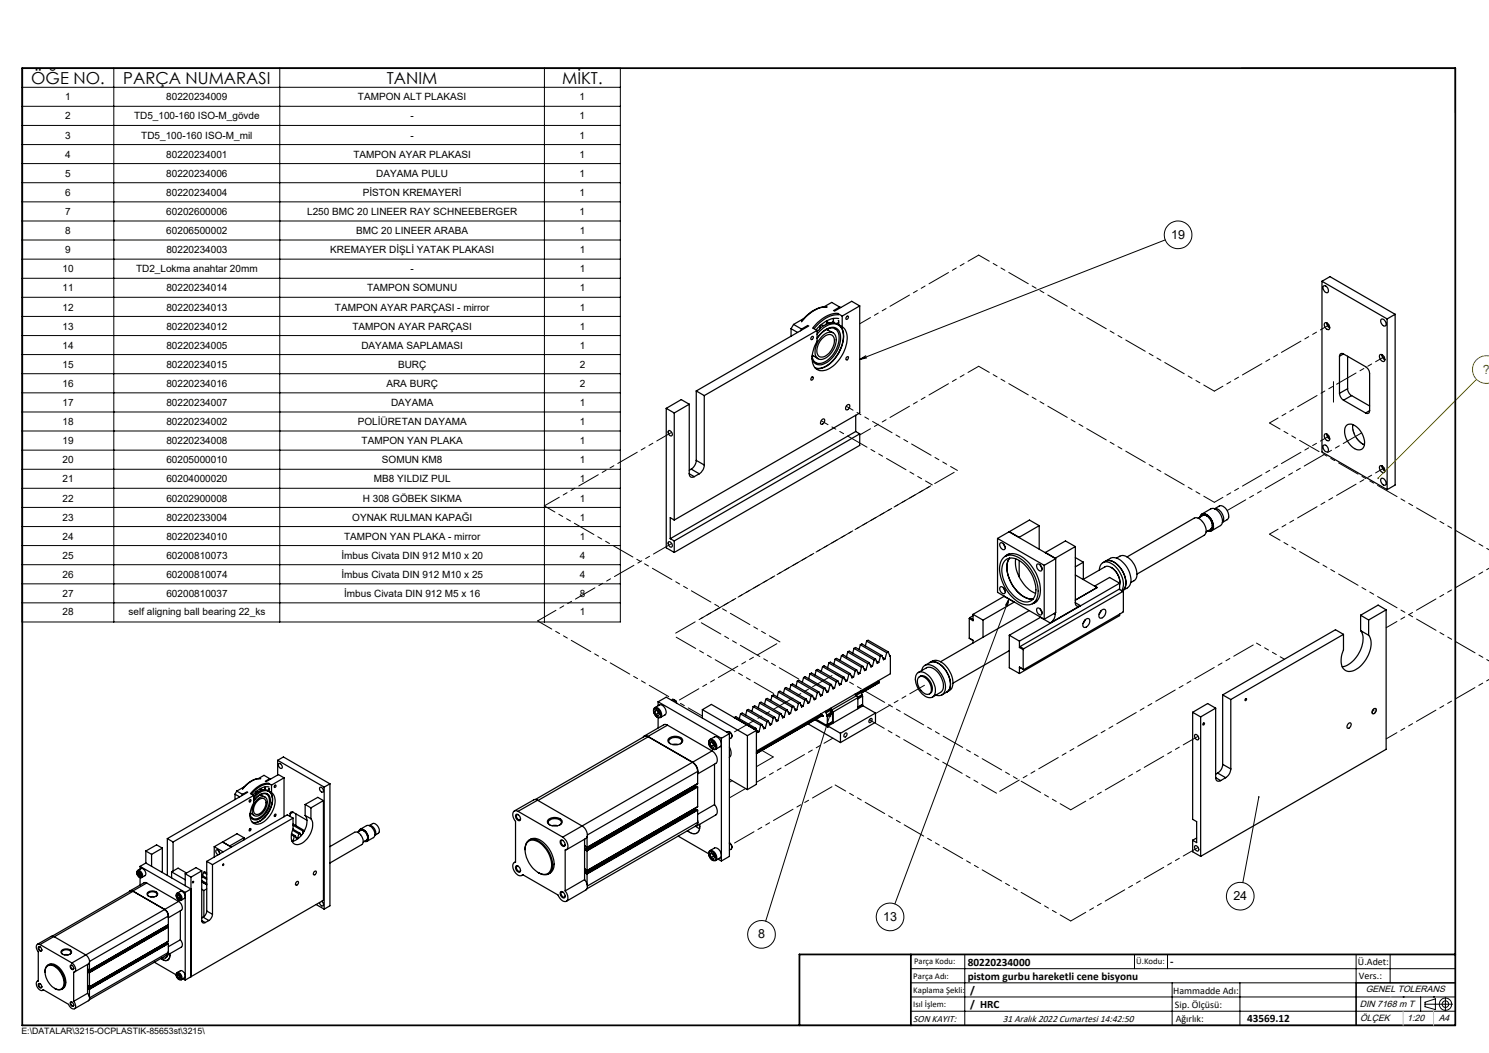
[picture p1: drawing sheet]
<svg xmlns="http://www.w3.org/2000/svg" width="420mm" height="297mm" viewBox="0 0 420 297" stroke-linecap="round" stroke-linejoin="round" font-family="sans-serif">
<defs><g id="words">
<g font-size="4.7">
<text x="8.8" y="23.6">ÖĞE NO.</text>
<text x="34.8" y="23.6">PARÇA NUMARASI</text>
<text x="109.1" y="23.6">TANIM</text>
<text x="158.6" y="23.6">MİKT.</text>
</g>
<g font-size="3.5">
<text x="330.4" y="67.4">19</text>
<text x="347.9" y="253.9">24</text>
<text x="249.1" y="259.8">13</text>
<text x="213.8" y="264.7">8</text>
</g>
<text font-size="3.5" fill="#808000" x="418.3" y="105.4">?</text>
<g font-size="3.2">
<text x="272.9" y="272.3">80220234000</text>
<text x="330" y="272.2">-</text>
<text x="272.9" y="276.3">pistom gurbu hareketli cene bisyonu</text>
<text x="273.7" y="280.3">/</text>
<text x="273.7" y="284.4">/ HRC</text>
<text x="351.8" y="288.3">43569.12</text>
</g>
<g font-size="2.8">
<text x="18.4" y="28.3">1</text>
<text x="46.9" y="28.3">80220234009</text>
<text x="101" y="28.3">TAMPON ALT PLAKASI</text>
<text x="163.5" y="28.3">1</text>
<text x="18.4" y="33.4">2</text>
<text x="37.8" y="33.4">TD5_100-160 ISO-M_gövde</text>
<text x="115.8" y="33.4">-</text>
<text x="163.5" y="33.4">1</text>
<text x="18.4" y="39.1">3</text>
<text x="39.9" y="39.1">TD5_100-160 ISO-M_mil</text>
<text x="115.8" y="39.1">-</text>
<text x="163.5" y="39.1">1</text>
<text x="18.4" y="44.5">4</text>
<text x="46.9" y="44.5">80220234001</text>
<text x="99.7" y="44.5">TAMPON AYAR PLAKASI</text>
<text x="163.5" y="44.5">1</text>
<text x="18.4" y="49.9">5</text>
<text x="46.9" y="49.9">80220234006</text>
<text x="106.1" y="49.9">DAYAMA PULU</text>
<text x="163.5" y="49.9">1</text>
<text x="18.4" y="55.3">6</text>
<text x="46.9" y="55.3">80220234004</text>
<text x="102.3" y="55.3">PİSTON KREMAYERİ</text>
<text x="163.5" y="55.3">1</text>
<text x="18.4" y="60.7">7</text>
<text x="46.9" y="60.7">60202600006</text>
<text x="86.6" y="60.7">L250 BMC 20 LINEER RAY SCHNEEBERGER</text>
<text x="163.5" y="60.7">1</text>
<text x="18.4" y="66">8</text>
<text x="18.4" y="71.4">9</text>
<text x="46.9" y="66">60206500002</text>
<text x="46.9" y="71.4">80220234003</text>
<text x="93.1" y="71.4">KREMAYER DİŞLİ YATAK PLAKASI</text>
<text x="100.5" y="66">BMC 20 LINEER ARABA</text>
<text x="163.5" y="66">1</text>
<text x="163.5" y="71.4">1</text>
<text x="17.6" y="76.8">10</text>
<text x="38.4" y="76.8">TD2_Lokma anahtar 20mm</text>
<text x="115.8" y="76.8">-</text>
<text x="163.5" y="76.8">1</text>
<text x="17.6" y="82.2">11</text>
<text x="46.9" y="82.2">80220234014</text>
<text x="103.6" y="82.2">TAMPON SOMUNU</text>
<text x="163.5" y="82.2">1</text>
<text x="17.6" y="87.6">12</text>
<text x="46.9" y="87.6">80220234013</text>
<text x="94.5" y="87.6">TAMPON AYAR PARÇASI - mirror</text>
<text x="163.5" y="87.6">1</text>
<text x="17.6" y="93">13</text>
<text x="46.9" y="93">80220234012</text>
<text x="99.4" y="93">TAMPON AYAR PARÇASI</text>
<text x="163.5" y="93">1</text>
<text x="17.6" y="98.4">14</text>
<text x="46.9" y="98.4">80220234005</text>
<text x="101.9" y="98.4">DAYAMA SAPLAMASI</text>
<text x="163.5" y="98.4">1</text>
<text x="17.6" y="103.8">15</text>
<text x="46.9" y="103.8">80220234015</text>
<text x="112.3" y="103.8">BURÇ</text>
<text x="163.5" y="103.8">2</text>
<text x="17.6" y="109.1">16</text>
<text x="46.9" y="109.1">80220234016</text>
<text x="109" y="109.1">ARA BURÇ</text>
<text x="163.5" y="109.1">2</text>
<text x="17.6" y="114.5">17</text>
<text x="17.6" y="119.9">18</text>
<text x="46.9" y="114.5">80220234007</text>
<text x="46.9" y="119.9">80220234002</text>
<text x="100.9" y="119.9">POLİÜRETAN DAYAMA</text>
<text x="110.3" y="114.5">DAYAMA</text>
<text x="163.5" y="114.5">1</text>
<text x="163.5" y="119.9">1</text>
<text x="17.6" y="125.3">19</text>
<text x="46.9" y="125.3">80220234008</text>
<text x="102" y="125.3">TAMPON YAN PLAKA</text>
<text x="163.5" y="125.3">1</text>
<text x="17.6" y="130.7">20</text>
<text x="46.9" y="130.7">60205000010</text>
<text x="107.7" y="130.7">SOMUN KM8</text>
<text x="163.5" y="130.7">1</text>
<text x="17.6" y="136.1">21</text>
<text x="46.9" y="136.1">60204000020</text>
<text x="105.5" y="136.1">MB8 YILDIZ PUL</text>
<text x="163.5" y="136.1">1</text>
<text x="17.6" y="141.5">22</text>
<text x="46.9" y="141.5">60202900008</text>
<text x="102.3" y="141.5">H 308 GÖBEK SIKMA</text>
<text x="163.5" y="141.5">1</text>
<text x="17.6" y="146.9">23</text>
<text x="46.9" y="146.9">80220233004</text>
<text x="99.4" y="146.9">OYNAK RULMAN KAPAĞI</text>
<text x="163.5" y="146.9">1</text>
<text x="17.6" y="152.2">24</text>
<text x="46.9" y="152.2">80220234010</text>
<text x="97.1" y="152.2">TAMPON YAN PLAKA - mirror</text>
<text x="163.5" y="152.2">1</text>
<text x="17.6" y="157.6">25</text>
<text x="46.9" y="157.6">60200810073</text>
<text x="96.3" y="157.6">İmbus Civata DIN 912 M10 x 20</text>
<text x="163.5" y="157.6">4</text>
<text x="17.6" y="163">26</text>
<text x="46.9" y="163">60200810074</text>
<text x="96.3" y="163">İmbus Civata DIN 912 M10 x 25</text>
<text x="163.5" y="163">4</text>
<text x="17.6" y="168.4">27</text>
<text x="17.7" y="173.5">28</text>
<text x="36.3" y="173.5">self aligning ball bearing 22_ks</text>
<text x="46.9" y="168.4">60200810037</text>
<text x="97.1" y="168.4">İmbus Civata DIN 912 M5 x 16</text>
<text x="163.5" y="168.4">8</text>
<text x="163.5" y="173.5">1</text>
<text x="383" y="272.2">Ü.Adet:</text>
<text x="330.9" y="280.3">Hammadde Adı:</text>
<text x="383.3" y="276">Vers.:</text>
<text x="331.4" y="284.3">Sip. Ölçüsü:</text>
<text x="257.6" y="288.3">SON KAYIT:</text>
<text x="282.8" y="288.3">31 Aralık 2022 Cumartesi 14:42:50</text>
<text x="331.6" y="288.3">Ağırlık:</text>
</g>
<g font-size="2.6">
<text x="385.2" y="279.9">GENEL TOLERANS</text>
<text x="383.5" y="284">DIN 7168 m T</text>
<text x="383.6" y="288.1">ÖLÇEK</text>
<text x="396.9" y="288.1">1:20</text>
<text x="405.8" y="288.1">A4</text>
</g>
<g font-size="2.5">
<text x="257.9" y="272">Parça Kodu:</text>
<text x="320.5" y="272">Ü.Kodu:</text>
<text x="257.6" y="280">Kaplama Şekli:</text>
<text x="257.6" y="276">Parça Adı:</text>
<text x="257.6" y="284.1">Isıl İşlem:</text>
<text x="6.1" y="291.6">E:\DATALAR\3215-OCPLASTIK-85653st\3215\</text>
</g>
</g></defs>
<g fill="none" stroke="#000" stroke-width=".35">
<path d="M372.9 79.3l18.4 10.7M372.9 79.3l2.2-1.3 18.4 10.6M372.9 79.3v48.2l18.4 10.6M223.1 92.7l1.9 1.1M223.1 92.7v2.2M223.8 91.5l2.3 1.3M223.8 91.5l-.7 1.2M226.1 92.8l-.3 .5M226.8 89.8l-3 1.7M227.9 91.8l-1.8 1M228.1 91.9l-31.7 18.4M229 95l.1-.1a.41 .41 0 0 1 .2 .6 .41 .41 0 0 1-.6 .1z"/>
<path d="M229.4 92.6l1.1 .6M230.5 94.3a5.8 5.8 0 0 1 5.5-2.9 4 4 0 0 1 1.7 5.2 9.6 9.6 0 0 1-6.4 7.3l-1.4-.2M230.5 95.4a5.4 5.4 0 0 1 4.9-3 3 3 0 0 1 1.7 3.7 8.2 8.2 0 0 1-5.5 6.8 2.19 2.19 0 0 1-2.5-1.8M230.5 93.2l-31.9 18.4M230.8 93.2l-.3 .3M231.2 91.9a.95 .95 0 0 1-.7 1.4M231.8 95.5a2.12 2.12 0 0 1 3.1-.7 4.2 4.2 0 0 1-1.3 5.1 1.73 1.73 0 0 1-3.1-.2 5.1 5.1 0 0 1 1.3-4.2zM232.1 94.6a2.16 2.16 0 0 1 3.6 0 5.8 5.8 0 0 1-4 6.8 1.93 1.93 0 0 1-1.8-2.6 6.9 6.9 0 0 1 2.2-4.2zM232.4 86.6l2.2-1.3 2.3 1.3M232.5 91.8l-1.2 .9M233.2 90.5v.3M233.2 92.9l1.7 .9"/>
<path d="M233.2 86.6a9.1 9.1 0 0 0-7.1 4M233.2 90.8a.95 .95 0 0 1-.5 .9 .95 .95 0 0 1-1.1-.1M233.2 90.5l.5 .5 .5 .1M233.3 92.9l-.1 .1M233.3 86.6a9.2 9.2 0 0 0-7.2 4.2M233.4 90.8h-.2M233.5 92.8v.3M233.5 92.7l.1 .4M234.2 91.1l-1.3 .4M234.4 91.1l1.6 .3M234.8 90.8h.2M234.9 90.7h.1"/>
<path d="M234.9 90.7l.4 .4M235 89.8a.95 .95 0 0 1-.8 1.3M235.5 92.7a3.5 3.5 0 0 0-3.9 1.4l-1.1 1.4M235.5 92.7a3.9 3.9 0 0 1 .7 5.1 6.5 6.5 0 0 1-5.4 4.7l-.8-.2M235.5 92.7h.1M236 91.4l.5 .2M236 91.2v.2M236.4 88.4a9 9 0 0 0-7.2 4.2M236.4 90.4l.2 1.2M236.5 88.5l1.1 .6M236.6 90.9l-.8 .4M236.6 99.4v.1"/>
<path d="M236.6 89.8a7.2 7.2 0 0 0-6.4 3.2M236.6 91.6a4.5 4.5 0 0 1 1.1 5.3 9.9 9.9 0 0 1-6.2 7h-1.5M236.6 88.8a8.5 8.5 0 0 0-7 3.9M236.6 91.6l1 .5M236.9 86.6l-1.8 1M236.9 86.6l.2 .1M237 98.6h.1M237.1 92.2h.1M237.6 92.1a4.5 4.5 0 0 1 1.1 5.3 9.9 9.9 0 0 1-6.2 7.1 2.85 2.85 0 0 1-3.4-3.2 10.7 10.7 0 0 1 1.4-5.1v-3M237.6 89.1v3M237.8 93.9h.1M237.8 96.1h.1"/>
<path d="M238.8 89.3l.3-.2a.48 .48 0 0 1 .1 .7 .48 .48 0 0 1-.6 .2zM242.5 86.3l-4.9 2.8M242.5 86.3v30.2l-52.3 30.2M242.5 86.3l-2.3-1.3-4.8 2.8M373.4 80.6a1.18 1.18 0 0 1 1.1 .7 1.18 1.18 0 0 1-.2 1.3 1.37 1.37 0 0 1-.9-2zM373.6 91.2a1.13 1.13 0 0 1 1.2 .2 1.13 1.13 0 0 1 .2 1.2 .69 .69 0 0 1-.7 .3 .69 .69 0 0 1-.5-.6l-.3-.8zM374.2 91a1.74 1.74 0 0 0 .9 1.5M379 99.8l6.2 3.6a2.42 2.42 0 0 1 1.1 2v10.4M379 99.8a.7 .7 0 0 0-.8 0 .7 .7 0 0 0-.4 .7M379 99.8l-1.2 .7M389.5 90.1a1.14 1.14 0 0 1 1.2 .3 1.14 1.14 0 0 1 .2 1.2 .69 .69 0 0 1-.7 .3 .69 .69 0 0 1-.5-.6l-.3-.8zM391.3 90v48.1"/>
<path d="M393.5 88.6l-2.2 1.4M393.5 88.6v48.2l-2.2 1.3M187.9 115.2l2.3 1.3M187.9 115.2v39.3l2.3 1.3M190.2 116.5v30.2M194.4 114l-2.2-1.3-4.3 2.5M194.4 114l-4.2 2.5M194.4 114v19.6M196.4 110.3l2.2 1.3M196.4 110.3v19.6M198.6 111.6v19.6M228.9 106.4l.3-.1a.48 .48 0 0 1 .1 .6 .48 .48 0 0 1-.6 .2z"/>
<path d="M229.1 100.6l.3 1.1 .6 .5M229.1 100.2l1.6 1M229.3 100.3l-.2 .1M229.4 100.3l-.3 .2M230 102.2v.1M231.3 103.9v.1M231.8 118.5a.46 .46 0 0 1 .6-.3 .46 .46 0 0 1 .2 .6 .64 .64 0 0 1-.4 .8 .64 .64 0 0 1-.8-.3zM233.2 103.2v.1M235 101.6v.1M238.8 100.8l.2-.2a.42 .42 0 0 1 .2 .6 .42 .42 0 0 1-.6 .1zM238.8 114.4a.51 .51 0 0 1 .8-.2 .51 .51 0 0 1 0 .8 .55 .55 0 0 1-.4 .6 .55 .55 0 0 1-.7-.4zM241.4 117.1v4.6"/>
<path d="M377.8 110.9a2.69 2.69 0 0 0 1.2 2M377.8 100.5v10.4M379 112.9l6.2 3.6M379.9 119.9a3.3 3.3 0 0 1 4.1 2 4.1 4.1 0 0 1 .4 4.6 2.41 2.41 0 0 1-3.4-.9 5 5 0 0 1-1.3-5.5zM380.1 109.6a2.42 2.42 0 0 0 1.1 2M380.1 109.6l-2.3 1.3M380.1 100.5v9.1M381.2 111.6l-2.2 1.3M381.2 111.6l5.1 2.9M381.6 119.8a6 6 0 0 0 3.2 5.7M386.3 115.8a.69 .69 0 0 1-.3 .8 .69 .69 0 0 1-.8-.1M386.3 115.8l-1.1 .7"/>
<path d="M389.2 100.1a1.12 1.12 0 0 1 1.2 .5 1.12 1.12 0 0 1-.2 1.4 1.51 1.51 0 0 1-1-1.9zM389.8 100a1.74 1.74 0 0 0 .8 1.5M188.6 121.5a.87 .87 0 0 1 .9 .5 .87 .87 0 0 1-.2 1 1.08 1.08 0 0 1-.7-1.5zM194.4 133.6a.86 .86 0 0 0 .4 .9 .86 .86 0 0 0 1-.1M194.4 133.6l1.4 .8M195 132.3l2.2 1.3M195 132.3l-.6 .3M196.4 129.9a3.2 3.2 0 0 1-1.4 2.4M196.4 129.9l2.2 1.3M197.2 133.6l-1.4 .8M198.6 131.2a2.97 2.97 0 0 1-1.4 2.4M241.4 121.7l-52.3 30.2"/>
<path d="M241.4 121.7l1.1 .7M242.5 122.4v3.2l-52.3 30.2M242.5 122.4l-52.3 30.2M373.3 125.7a1.13 1.13 0 0 1 1.2 .2 1.13 1.13 0 0 1 .2 1.2 .69 .69 0 0 1-.8 .3 .69 .69 0 0 1-.5-.6l-.2-.8zM373.8 122.4a1.18 1.18 0 0 1 1.1 .7 1.18 1.18 0 0 1-.2 1.3 1.37 1.37 0 0 1-.9-2zM374.2 122.4a1.74 1.74 0 0 0 .9 1.5M389.2 131.5a1.1 1.1 0 0 1 1.2 .5 1.1 1.1 0 0 1-.2 1.3 1.45 1.45 0 0 1-1-1.8zM389.5 135a1.14 1.14 0 0 1 1.2 .3 1.14 1.14 0 0 1 .2 1.3 .69 .69 0 0 1-.7 .3 .69 .69 0 0 1-.5-.7l-.3-.8zM389.8 131.4l.4 1.1 .4 .4M188.6 152.9a.88 .88 0 0 1 .9 .4 .88 .88 0 0 1-.2 1 1.1 1.1 0 0 1-.7-1.4zM189.1 151.9l1.1 .7M190.2 152.6v3.2"/>
<path d="M190.2 146.7l-1.1-.7v5.9M281.4 151.9v15.2l13.1 7.6M281.4 151.9l13.1 7.6M281.4 151.9l3.2-1.9 13.2 7.6M282.1 153.2a1.17 1.17 0 0 1 1.2 .5 1.17 1.17 0 0 1 0 1.3 1.31 1.31 0 0 1-1.2-1.8zM283 157.3a3.8 3.8 0 0 1 5 .4 11.1 11.1 0 0 1 4.6 10.7 3 3 0 0 1-4.6 1.8 11.3 11.3 0 0 1-5.9-11.2zM283 153.3l.5 .9M283.5 156.9a3.9 3.9 0 0 1 5.2 .5 11.5 11.5 0 0 1 4.6 10.7l-1 1.6-1.1 .6M283.6 158a3.5 3.5 0 0 1 4.4 .4 9.8 9.8 0 0 1 4 9.5 2.81 2.81 0 0 1-4.5 1.3 10.2 10.2 0 0 1-4.7-9.7zM284.3 156.4l-.4 .3M284.7 150h.1M284.7 150l2.8 1.5"/>
<path d="M284.8 157.4a7 7 0 0 0 .6 7.3 7.4 7.4 0 0 0 5.9 4.3l.1-.1M284.8 156.2l-1.3 .7M286.5 157.6a10 10 0 0 0 5.6 9.8M287.5 151.5v.1M287.5 158.1v4.6M292.5 159.2a1.12 1.12 0 0 1 1.2 .5 1.12 1.12 0 0 1-.2 1.4 1.44 1.44 0 0 1-1-1.9zM293.1 148.3l-5.6 3.2M293.1 148.3v6.6M293.1 148.3l-2.7-1.6-5.7 3.3M293.4 159.3l.5 .9M294.5 159.5v15.2M294.9 155.8l2.7 1.6"/>
<path d="M294.9 155.8v.1M297.6 157.4v.1M297.8 157.6l-3.3 1.9M297.8 157.6v15.2l-3.3 1.9M303.3 157.3l2.3 1.3M303.3 154.2l-5.7 3.2M303.3 154.2v15.8M303.3 154.2l-2.8-1.6-5.6 3.2M305.6 158.6l-2.3 1.3M305.6 158.6v4.8M311.8 158.3a4 4 0 0 1 4.5 2.3 5.2 5.2 0 0 1 .7 5.7l-.4 .3M311.8 158.3a3.5 3.5 0 0 1 4.1 1.8 5.8 5.8 0 0 1 1.2 6.1l-.5 .4"/>
<path d="M311.8 158.3l1.4-.8a3.3 3.3 0 0 1 3.7 1.3 6.3 6.3 0 0 1 1.8 6.3l-.7 .7-1.4 .8M311.8 158.3l-.7 .4M314.9 157.4a2.68 2.68 0 0 1 4 .5 5.1 5.1 0 0 1 1.4 5.5l-1.4 .9M317.9 157.1l18.9-10.9a2.94 2.94 0 0 1 3.2 2.5 1.9 1.9 0 0 1-.3 2.3l-19 10.9M338.5 145.8a1.21 1.21 0 0 1 .9-1 1.21 1.21 0 0 1 1.3 .5 3.6 3.6 0 0 1 1.3 4.1l-.6 .4h-.7M338.6 145.8a1.26 1.26 0 0 1 1.1-.9 1.26 1.26 0 0 1 1.2 .7 3.4 3.4 0 0 1 1 3.8l-.3 .3h-.8M339 145l2.6-1.5a2.83 2.83 0 0 1 3 2.4l.2 1.5M339.2 145.4l-1.2 .8M339.4 145.3l-.2 .1M339.5 145.3l-.3 .1M339.7 145.2l1.4 .8M339.8 145.3l1 .3 .2 .3"/>
<path d="M341.3 146.2l.8 1.9M341.3 146.3l.7 1.5M341.7 149l-.1 .2M342 148.3l-.1 .4M342.1 148.2l-.5 1.1-1.4 .7M344.8 147.4l-.5 .8-2.6 1.5M344.8 147.3a2.67 2.67 0 0 0-2.2-3.8l1.3-.8a2.62 2.62 0 0 1 2.7 3.2l-.5 .7-1.3 .8M273.4 174.4v5.6M273.5 174.2l1 .5M273.5 174.2l-.1 .2M274.5 173.3v1.8l-1.1-.7M274.5 173.3l2.8 1.6"/>
<path d="M274.5 173.7l-1 .5M277.3 174.9v4.8M282.1 165.6a1.19 1.19 0 0 1 1.4 1.5 .71 .71 0 0 1-.8 .3 .71 .71 0 0 1-.5-.6l-.2-.8zM283 165.8l.5 .8M283.3 168.2l-8.8 5.1M283.4 168.2l2.7 1.6M284.7 179.2v9.1l2.8 1.7M284.7 179.2l2.8 1.6M286.1 169.8l-8.8 5.1M286.1 169.8h.1M290.3 172.2l-25 14.5M292.1 169.9l-.5 .1"/>
<path d="M292.5 169.5l-1.2 .7M292.5 171.6a1.1 1.1 0 0 1 1.2 .5 1.1 1.1 0 0 1-.2 1.4 1.39 1.39 0 0 1-1-1.9zM293.4 171.8l.5 .8M293.5 174.1l2.7 1.6M293.5 174.1l-8.8 5.1M293.5 174.1h.1M297.3 173.1l.3 .2M297.6 173.3a2.97 2.97 0 0 1-1.4 2.4M297.6 172.9v.4M303.3 170a.85 .85 0 0 0 .4 .9 .85 .85 0 0 0 1-.1M303.3 162.2l6.2 3.5M303.3 170l1.4 .8"/>
<path d="M304.7 170.8l-8.5 4.9M305.5 163.4l6.2-3.5a3.2 3.2 0 0 1 3.7 2.4l.4 1.4v1.3M306.1 174.8l-.6 1.1M306.2 174.7a.74 .74 0 0 1 1.1-.1 .74 .74 0 0 1 0 1.1 1.19 1.19 0 0 1-1.8 1 1.93 1.93 0 0 1 .7-2zM308.8 165.3h.1M308.8 165.3l.7 .4M309.5 165.7l-6.2 3.6M310.1 160.8a2.08 2.08 0 0 1 1.2-2.2 2.08 2.08 0 0 1 2.4 .5 6.6 6.6 0 0 1 2.8 7.3l-.1 .2M310.6 172.2l-.6 1M310.7 172.1a.73 .73 0 0 1 1.1-.1 .73 .73 0 0 1 0 1.1 1.19 1.19 0 0 1-1.7 1 1.93 1.93 0 0 1 .6-2zM313.4 160.1a5.3 5.3 0 0 1 2.5 4.2M315.8 164.5l-2.8-1.6-4.2 2.4"/>
<path d="M315.8 164.5l-28.3 16.3M315.8 164.5v1.8M315.8 173.2v.4l-28.3 16.4M316.6 166.6l-.1 .1M316.7 166.8l-1-.6-28 16.2M316.7 166.8l-28 16.2M316.7 166.8l.2 .1-.2 5.8-28 16.2M379 178.9v4.4a5.4 5.4 0 0 0 .1 5.5 3.1 3.1 0 0 0 4.1-.5 8.6 8.6 0 0 0 3.3-8.4l-.5-.7M379 178.9l-31.8 18.4M379 178.9l-2.3-1.3-31.8 18.4M383.8 177.9a6.3 6.3 0 0 1-.8 6.8 6.8 6.8 0 0 1-4.4 3.4M383.8 177.9l2.2 1.3"/>
<path d="M383.8 173.5l2.2 1.4M383.8 173.5v4.4M386 174.9v4.3M391 172l-5 2.9M391 172v39.3l-52.3 30.2M391 172l-2.3-1.3-4.9 2.8M184.6 199.9a1.51 1.51 0 0 1 1.5 .8 1.51 1.51 0 0 1-.1 1.6 1.68 1.68 0 0 1-1.4-2.4zM184.7 199.6a1.76 1.76 0 0 0-.1 1.9 1.76 1.76 0 0 0 1.7 .8M184.7 199.6l1.3-.7a1.83 1.83 0 0 1 1.6 2.7l-1.3 .7M184.7 199.6a1.82 1.82 0 0 1 1.6 2.7M185.6 197.9v1.1M185.6 197.9l17.9 10.3"/>
<path d="M185.6 197.9l2.3-1.3 17.8 10.3M189.4 197.6a.91 .91 0 0 1 1-.1 .91 .91 0 0 1 .5 .9M190.2 197.4l.7 1M212.4 199.3l.5-.2 5.6 3.2M212.4 199.3l5.7 3.3M212.4 199.3l-.3 1.4M214.2 198.3l5.7 3.2M214.2 198.3l-.3 1.3M214.2 198.3l.5-.3 5.6 3.3M216 197.2l.4-.2 5.7 3.3M216 197.2l5.7 3.3M216 197.2l-.3 1.4"/>
<path d="M217.8 196.2l.4-.2 5.7 3.2M217.8 196.2l5.6 3.3M217.8 196.2l-.4 1.4M219.6 195.2l.4-.3 5.6 3.3M219.6 195.2l5.6 3.3M219.6 195.2l-.4 1.4M221.3 194.2l.5-.3 5.6 3.3M221.3 194.2l5.7 3.2M221.3 194.2l-.3 1.3M223.1 193.1l.5-.2 5.6 3.3M223.1 193.1l5.7 3.3M223.1 193.1l-.4 1.4"/>
<path d="M223.4 199.5l-.4 1.7M223.9 199.2l-.5 .3M223.9 199.2l.4 1.2 .5-.2M224.1 199.8l.7 .4M224.9 192.1l.4-.2 5.7 3.3M224.9 192.1l5.6 3.3M224.9 192.1l-.4 1.4M225.2 198.5l-.4 1.7M225.6 198.2l-.4 .3M225.6 198.2l.5 1.2 .4-.2M225.8 198.8l.7 .4M226.7 191.1l.4-.3 5.7 3.3"/>
<path d="M226.7 191.1l5.6 3.2M226.7 191.1l-.4 1.3M227 197.4l-.5 1.8M227.4 197.2l-.4 .2M227.4 197.2l.5 1.2 .4-.2M227.6 197.8l.7 .4M228.5 190.1l5.6 3.2M228.5 190.1l-.4 1.3M228.5 190.1l.4-.3 5.6 3.3M228.8 196.4l-.5 1.8M229.2 196.2l-.4 .2M229.2 196.2l.5 1.2 .4-.3"/>
<path d="M229.4 196.7l.7 .4M230.2 189.1l.4-.3 5.7 3.2M230.2 189.1l5.7 3.2M230.2 189.1l-.3 1.3M230.5 195.4l-.4 1.7M231 195.2l-.5 .2M231 195.2l.5 1.2 .4-.3M231.2 195.7l.7 .4M232 188l.4-.2 5.7 3.2M232 188l5.7 3.3M232 188l-.4 1.4M232.3 194.3l-.4 1.8"/>
<path d="M232.8 194.1l.4 1.2 .4-.2M232.8 194.1l-.5 .2M233 194.7l.6 .4M233.8 187l.4-.2 5.7 3.2M233.8 187l5.6 3.2M233.8 187l-.4 1.3M234.1 193.3l-.5 1.8M234.3 199.8l.2 .1M234.5 199.9l-1.5 .9M234.5 199.9v.3M234.5 193.1l-.4 .2M234.5 193.1l.5 1.2 .4-.2"/>
<path d="M234.7 193.7l.7 .4M235.5 185.9l.5-.2 5.7 3.3M235.5 185.9l5.7 3.3M235.5 185.9l-.3 1.4M235.9 192.3l-.5 1.8M236.3 192l.5 1.2 .4-.2M236.3 192l-.4 .3M236.5 192.6l.7 .4M237.3 184.9l5.7 3.3M237.3 184.9l-.3 1.4M237.3 184.9l.5-.2 5.6 3.3M237.7 191.3l-.5 1.7"/>
<path d="M238.1 191l.4 1.2 .5-.2M238.1 191l-.4 .3M238.3 191.6l.7 .4M239.1 183.9l.4-.2 5.7 3.2M239.1 183.9l5.7 3.3M239.1 183.9l-.3 1.4M239.4 190.2l-.4 1.8M239.9 190l-.5 .2M239.9 190l.4 1.2 .5-.2M240.1 190.6l.7 .4M240.9 182.9l5.7 3.3M240.9 182.9l-.4 1.4"/>
<path d="M240.9 182.9l.4-.3 5.7 3.3M241 195.9l.4 .2M241.2 195.8l.2 .1M241.2 189.2l-.4 1.8M241.4 195.9v.2M241.4 196.1h.1M241.5 196.1l.1 .1M241.6 196.2l-7 4M241.6 196.2l.4 .6M241.7 189l-.5 .2M241.7 189l.4 1.2 .4-.3M241.9 189.5l.6 .4"/>
<path d="M242 196.8l-7 4M242 196.8v3.1M242.7 181.9l.4-.3 5.6 3.3M242.7 181.9l5.6 3.2M242.7 181.9l-.4 1.3M242.7 194.9l.3 .1M242.8 199l.3 .2M243 195l-1.6 .9M243 195v.3M243 195.3l-1.5 .8M243 195.3l.2 .6M243 188.2l-.5 1.7"/>
<path d="M243.1 196.1l.1 .1M243.1 196.2l.2 .2M243.2 196.2l-1.2 .7M243.2 195.9l-1.3 .8M243.2 195.9v.2M243.2 196.1l-1.2 .7M243.3 198.6l-1.3 1M243.3 196.4l-1.3 .7M243.3 196.4v2.2M243.3 198.6l-1.3 .8M243.4 188l-.4 .2M243.4 188l.5 1.2 .4-.3"/>
<path d="M243.6 188.5l.7 .4M244.4 180.8l.5-.2 5.6 3.3M244.4 180.8l5.7 3.3M244.4 180.8l-.3 1.4M244.8 187.2l-.5 1.7M245.2 186.9l.5 1.2 .4-.2M245.2 186.9l-.4 .3M245.4 187.5l.7 .4M246.6 186.2l-.5 1.7M247 185.9l-.4 .3M247 185.9l.4 1.2 .5-.2M247.2 186.5l.7 .4"/>
<path d="M247.8 192l.1 .2M248 192.3h.1M247.9 192.2l-4.9 2.9M248 192.5l-.1 .1M248 192.5l-5 2.9M248 192.3v.2M248 192.3l-5 2.9M248.3 185.1l-.4 1.8M248.7 184.9l-.4 .2M248.7 184.9l.5 1.2 .4-.3M249 185.5l.6 .3M250.1 184.1l-.5 1.7"/>
<path d="M250.5 183.9l-.4 .2M250.5 183.9l.5 1.2 .1-.1M250.9 184.9l.2 .1M251.1 185v5l-37.7 21.8M258.7 189.9a2.39 2.39 0 0 1 3.3 .8 4.6 4.6 0 0 1 1.2 5.8 2.58 2.58 0 0 1-3.4-1.1 4.8 4.8 0 0 1-1.1-5.5zM259 189.7l2.3-1.3a3.4 3.4 0 0 1 4 2.2 3.6 3.6 0 0 1 0 4.7l-2.3 1.3M259.2 191a2.44 2.44 0 0 1 3.1 1.8 2.06 2.06 0 0 1-.4 3 3.5 3.5 0 0 1-3.1-3.4v-.7zM259.3 190.9a2.02 2.02 0 0 1 2.9 1 2.77 2.77 0 0 1 .2 3.7l-.3 .1M260 189.2a1.97 1.97 0 0 1 3.2-1.3 6.8 6.8 0 0 1 3.3 7.2 1.87 1.87 0 0 1-2.6 1M262.3 186.9a4.1 4.1 0 0 1 4.5 2.3 5.4 5.4 0 0 1 .7 5.6l-.4 .4M262.3 186.9a3.1 3.1 0 0 1 4.5 1 5.7 5.7 0 0 1 1.5 6.5l-1.2 .8M262.3 186.9a3.6 3.6 0 0 1 4.3 1.9 5.6 5.6 0 0 1 1.1 5.8l-.6 .6"/>
<path d="M262.3 186.9l-1.4 .8M267.1 195.2l-1.4 .8M273.4 180l1.1 .6M274.5 180.6v.8M284.7 183.5l-15.9 9.2M287.5 188.2l1.1 .6M287.5 180.8v1.8M287.5 188.2v1.8M287.5 182.6l1.1 .6M287.5 188.2l1.2 .7M287.7 182.4l-.2 .2M287.7 182.4l1 .6"/>
<path d="M288.6 183.2v5.6M288.6 188.8l.1 .1M288.7 183l-.1 .2M342.9 199.7l-4.2 2.5M342.9 199.7v19.7M342.9 199.7l-2.3-1.3-4.2 2.5M344.9 196l2.3 1.3M344.9 196v19.6M347.2 197.3v19.6M351.3 197.1l.2-.1a.28 .28 0 0 1 .1 .4 .28 .28 0 0 1-.4 .1zM72.9 219.6l1.6-.9 1.6 .9M73.5 219.6a6.4 6.4 0 0 0-5.1 2.9"/>
<path d="M73.6 219.6a6.6 6.6 0 0 0-5.2 3M76.1 219.6l-1.3 .7M76.1 219.6l.2 .1M78.3 214.5l13.1 7.5M78.3 214.5l1.6-1 13.2 7.6M78.3 214.5v4.1M78.6 215.4a.79 .79 0 0 1 .8 .4 .79 .79 0 0 1-.1 .9 1 1 0 0 1-.7-1.3zM80.1 219.4l-1.6-.9-3.5 2M80.1 219.4l-3.5 2M80.1 219.4v11M182.8 207.7l-.8-.2-.6 .4M182.8 207.7l12.6 7.3"/>
<path d="M182.8 207.8l-.5-.2-.5 .1-30.8 17.8M182.8 207.8l12.5 7.2M182.8 207.8l-31 18M184.7 200.7l.3-.5 .7 .4 .3 .8-.3 .5-.7-.4M184.7 200.7l.3 .8M185.3 200.3l-.6 .4M185.5 200.5l.1 .2M185.6 200.7l.3 .5M185.6 200.7l.1 .4M185.6 202.4v2.9M185.7 201.1l-.7 .4M185.7 201.1l.2 .1"/>
<path d="M188.3 204.5l-1-.1-5.6 3.2M188.3 204.5l-5.5 3.2M188.3 204.5l12.5 7.3M188.7 208.3a2.84 2.84 0 0 1 3.8 .3 1.59 1.59 0 0 1-2.1 1.5 1.7 1.7 0 0 1-2-1.4zM189.1 209.8a.95 .95 0 0 1-.4-1.1 .95 .95 0 0 1 1.1-.6 1.8 1.8 0 0 1 2.5 1.2l-.4 .5M189.7 210h1.6M195.3 215a3.2 3.2 0 0 1 1.5 2.6M195.3 215l-31.1 18M195.4 215a3 3 0 0 1 1.4 3M196.8 217.6v3.4M196.8 217.6l-31.1 17.9M198.1 200.2l12.7 7.3"/>
<path d="M198.1 200.2l2.6-1.5 12.7 7.3M198.1 200.2v2.3M200.1 208.9a1.6 1.6 0 0 1 1.6 2.3 1.63 1.63 0 0 1-1.6-2.3zM200.3 208.6a1.77 1.77 0 0 0-.1 1.9 1.77 1.77 0 0 0 1.7 .8M200.3 208.6l1.2-.7a1.87 1.87 0 0 1 1.9 2.3l-.2 .4-1.3 .7M200.3 208.6a1.88 1.88 0 0 1 1.6 2.7M200.3 209.7l.3-.5 .7 .4 .3 .8-.3 .5-.7-.4M200.3 209.7l.3 .8M200.8 211.8a2.47 2.47 0 0 1 1.1 3.5l-5.1 3M200.8 209.3l-.5 .4M200.8 211.8l-5.4 3.2M201 209.5l.2 .2"/>
<path d="M201.1 209.5l.1 .2M201.2 209.7l.3 .5M201.2 209.7l.1 .4M201.3 210.1l-.7 .4M201.3 210.1l.2 .1M201.5 215.5v11.4M203.5 208.2v34.6M205 206.5a1.07 1.07 0 0 1 1.2 .3 1.07 1.07 0 0 1 .1 1.3l-.6 .3M205.7 206.4a1.19 1.19 0 0 1 .7 1.2M205.7 210.7a2.23 2.23 0 0 1 0 2.9M205.7 219.7l5.1 3M205.7 206.9v34.6l-2.2 1.3"/>
<path d="M205.7 206.9l-2.2 1.3M207.1 202.4h.1M207.1 202.4l5.7 3.2M207.1 202.4l.4-.3 5.7 3.3M208.9 201.4l-.4 1.3M208.9 201.4l5.7 3.2M208.9 201.4l.4-.3 5.7 3.3M210.7 200.3l.4-.2 5.6 3.2M210.7 200.3l5.6 3.3M210.7 200.3l-.4 1.4M210.8 207.5v15.2M212.8 205.6v.1"/>
<path d="M213.2 205.4l-.4 .2M213.2 205.4l.5 1.2 .4-.2M213.4 206l-2.6 1.5M213.4 206v15.2l-2.6 1.5M213.4 206l.7 .4M214.6 204.6l-.5 1.8M215 204.4l-.4 .2M215 204.4l.4 1.2 .5-.3M215.2 205l.7 .3M216.3 203.6l-.4 1.7M216.7 203.3l.5 1.2 .4-.2M216.7 203.3l-.4 .3"/>
<path d="M217 203.9l.6 .4M218.1 202.6l-.5 1.7M218.5 202.3l-.4 .3M218.5 202.3l.5 1.2 .4-.2M218.8 202.9l.6 .4M219.9 201.5l-.5 1.8M220.3 201.3l-.4 .2M220.3 201.3l.5 1.2 .4-.3M220.5 201.9l.7 .3M221.7 200.5l-.5 1.7M222.1 200.3l-.4 .2M222.1 200.3l.5 1.2 .4-.3"/>
<path d="M222.3 200.8l.7 .4M227.9 204.1l9.2 5.3M229.9 203l3.6 2.1v-.3M230.2 202.8l3.1 1.8M231.6 201.3l.2 .2M231.7 202h.1M231.7 202l-18.3 10.5M231.8 202h.1M231.8 201.5v.1M231.8 201.5l-18.4 10.7M231.8 201.6v.4M231.8 201.6l-18.4 10.6"/>
<path d="M232.8 200.6l.2 .2M233 200.8v.2M233 201l.2 .7M233.2 201.9h.1M233.2 201.9v.1M233.2 202h.1M233.2 202l.2 .1M233.2 201.7v.2M233.4 204.4l-.1 .2M233.4 202.1v2.3M233.5 204.8l3.6 2M234.4 203.9l.3 .2"/>
<path d="M234.5 200.1h.1M234.5 200.2l-1.5 .8M234.5 200.2l.2 .6M234.5 200.1l.1 .1M234.6 200.2l.4 .6M234.7 201l-1.5 1M234.7 201.2h.1M234.7 200.8l-1.5 .9M234.7 201l-1.5 .9M234.7 200.8v.2M234.8 203.5l-1.5 1.1M234.8 203.5l-1.4 .9"/>
<path d="M234.8 201.2l-1.4 .9M234.8 201.2v2.3M235 200.8v3.1M237.1 206.8v2.6M238.3 207a.37 .37 0 0 1 .5-.2 .37 .37 0 0 1 .1 .6l-.4 .5h-.3l-.2-.4zM245.4 202.8l.1-.1a.44 .44 0 0 1 .6 .3 .44 .44 0 0 1-.4 .5l-.2 .3a.5 .5 0 0 1-.5-.5 .5 .5 0 0 1 .4-.5zM246.9 201.1v2.6l-9.8 5.7M246.9 201.1l-9.8 5.7M246.9 201.1l-3.5-2-9.9 5.7M336.4 200.9v30.2l1.1 .6v6l-1.1-.7M336.4 200.9l2.3 1.3M337.1 207.2a.86 .86 0 0 1 .9 .5 .86 .86 0 0 1-.3 1 1.08 1.08 0 0 1-.6-1.5z"/>
<path d="M338.7 202.2v39.3M339.4 204h.3a.29 .29 0 0 1 0 .4 .29 .29 0 0 1-.4-.1zM342.9 219.4a.86 .86 0 0 0 .4 .9 .86 .86 0 0 0 1-.1M342.9 219.4l1.4 .8M343.5 218l2.2 1.4M343.5 218l-.6 .4M344.9 215.6a2.97 2.97 0 0 1-1.4 2.4M344.9 215.6l2.3 1.3M345.7 219.4l-1.4 .8M347.2 216.9a3.1 3.1 0 0 1-1.5 2.5M380.3 204.2a.51 .51 0 0 1 .8-.2 .51 .51 0 0 1-.1 .8 .53 .53 0 0 1-.5 .6 .53 .53 0 0 1-.6-.5zM387.3 200.1a.46 .46 0 0 1 .7-.3 .46 .46 0 0 1 .2 .7 .64 .64 0 0 1-.4 .7 .64 .64 0 0 1-.8-.2z"/>
<path d="M45.8 239.2l-1.6-.9-3.1 1.7M45.8 239.2l-3 1.8M45.8 239.2v6.9M47.2 236.5l1.6 1M47.2 236.5v10.4M48.8 237.5v8.2M60.4 238.8l2.5 1.5M60.4 238.8v2.9M61.6 239.9l.3 .6M62.8 237.5l-2.4 1.3M62.8 237.5l2.5 1.4M62.8 237.5l2 1.1"/>
<path d="M62.8 237.5h.1M64.8 238.6v.1M66.3 224l1.3 .8M66.3 224v1.5M66.8 223.1l1.6 .9M66.8 223.1l-.5 .9M68.4 224l-.2 .4M68.8 236.3l-4 2.3M68.8 236.3v.6M68.8 236.3l-1.9-1.1-4.1 2.3M68.9 221.9l-2.1 1.2M69.7 223.3l-1.3 .7"/>
<path d="M69.9 223.4l-22.7 13.1M70.4 225.7l.2-.2a.31 .31 0 0 1 .1 .5 .31 .31 0 0 1-.4 .1zM70.5 233.7h.1a.31 .31 0 0 1 .1 .4 .31 .31 0 0 1-.4 .1zM70.6 229.3l1.1 .7M70.7 229.4l-.1 .1M70.8 223.9l.7 .5M70.8 229.4l-.2 .1M71.5 225.1a3.9 3.9 0 0 1 4.3-1.9 3.5 3.5 0 0 1 .6 4.5 5.9 5.9 0 0 1-4.9 4.3l-.3-.1M71.5 225.9a3.6 3.6 0 0 1 3.9-2 3 3 0 0 1 .6 3.7 5.3 5.3 0 0 1-4 3.7 1.53 1.53 0 0 1-1.5-1.3M71.5 224.4l-22.7 13.1M71.7 224.4l-.2 .1M72.1 223.4a.69 .69 0 0 1-.6 1"/>
<path d="M72.1 232v.1M72.4 225.6a1.8 1.8 0 0 1 2.7-.5 3.9 3.9 0 0 1-2.9 5.1 1.69 1.69 0 0 1-.9-2.6zM72.8 225.8a1.26 1.26 0 0 1 1.7-.5 1.26 1.26 0 0 1 .5 1.7l-.1 .4a2.76 2.76 0 0 1-2.8 2.3 2.32 2.32 0 0 1 .2-3.4zM73 223.3l-.9 .7M73.4 222.4a.7 .7 0 0 1-.2 .8 .7 .7 0 0 1-.8 0M73.4 231.5h.1M73.5 222.4l.2 .3 .6 .1M73.5 224.1l1.2 .7M73.6 222.6h-.1M73.7 224v.3M73.7 224l.1 .3M74.2 222.8l-.9 .4"/>
<path d="M74.3 222.8l1 .2M74.7 222.6h.1M74.7 222.6l.3 .2M74.8 221.9v.6l-.5 .3M74.8 230.4h.1M75.1 224a3.2 3.2 0 0 0-3.6 2M75.2 224a3.3 3.3 0 0 1 0 4.4 3.6 3.6 0 0 1-3.9 2.4l-.5-.4-.2-.7M75.2 224h.1M75.3 223l.2 .1M75.5 223.1l.3 .1M75.5 222.9v.2M75.8 220.9a6.4 6.4 0 0 0-5.2 3"/>
<path d="M75.8 222.4l.1 .8M75.8 221l.8 .4M75.9 222.7l-.6 .3M75.9 228.8h.1M75.9 222a5 5 0 0 0-4.6 2.2M75.9 223.2a4 4 0 0 1 .3 5.1 5.1 5.1 0 0 1-5 3.7M75.9 221.2a6 6 0 0 0-5 2.8M75.9 223.2l.7 .4M76.2 228.2h.1M76.4 223.6l-.1 .1M76.6 223.6a3.8 3.8 0 0 1 .5 4.7 6.2 6.2 0 0 1-4.7 4.2 2.39 2.39 0 0 1-1.8-3.2l.3-1.4a6 6 0 0 0 .6-3.5M76.6 221.4v2.2"/>
<path d="M76.8 226.4h.1M76.8 224.8v.1M77.5 229.8l.1-.2a.3 .3 0 0 1 .2 .5 .3 .3 0 0 1-.5 0zM77.5 221.5h.1a.28 .28 0 0 1 .2 .4 .28 .28 0 0 1-.5 0zM81.8 229.5v.8M82.2 235.4l.8 .5M82.2 236.9l.5 .3M82.2 235.1l1.1 .7M82.5 234.2l1.8 1M82.7 230.7v3.2a3.3 3.3 0 0 0 .5 4.2 4.1 4.1 0 0 0 4.2-2.7 4.3 4.3 0 0 0 .3-4.5M82.7 229.1a.49 .49 0 0 0-.6-.1 .49 .49 0 0 0-.3 .5M82.7 230.7l-22.8 13.2"/>
<path d="M82.7 230.7l-1.7-.9-22.7 13.2M82.7 233.9l1.9 1.1M82.7 232.8l2.8 1.7M82.7 232.4l3.2 1.9M82.7 229.1l3.9 2.2M82.7 229.1l-.9 .4M82.7 237.2l-.2 .1M83 235.9l-.3 1.3M83.3 235.8l-.3 .1M83.3 235.8l.3 .8 .4-.2M83.5 236.1l.5 .3M83.5 229.5v3.4"/>
<path d="M84.3 235.2l-.3 1.2M84.6 235l-.3 .2M84.6 235l.3 .8M84.7 235.4l.4 .2M85.5 234.5l-.1 .7M85.9 234.3l-.4 .2M85.9 234.3h.1M86.1 230a5.1 5.1 0 0 1-1.4 6 3.8 3.8 0 0 1-2.3 1.3M86.1 230l1.6 .9M86.1 226.9l1.6 1M86.1 226.9v3.1M87.7 227.9v3"/>
<path d="M90.3 222.1a.82 .82 0 0 1 .8 .4 .82 .82 0 0 1-.2 .9 .93 .93 0 0 1-.6-1.3zM91.2 225.8l-3.5 2.1M91.2 225.8v28.1l-37.3 21.6M91.2 225.8l-1.6-.9-3.5 2M91.4 222v34.4M93.1 238.8l6.9-4.1a2.37 2.37 0 0 1 2.4 2.7l-.4 .8-8.9 5.2M93.1 221.1l-1.7 .9M93.1 221.1v34.4l-1.7 .9M101.2 234.5a.92 .92 0 0 1 .8-.7 .92 .92 0 0 1 1 .5 2.13 2.13 0 0 1 .5 3h-.7M101.3 234.5a.89 .89 0 0 1 .8-.6 .89 .89 0 0 1 .8 .4l.2 .3a1.86 1.86 0 0 1 .3 2.7h-.5M101.6 233.9l1.8-1a2.24 2.24 0 0 1 1.9 3.4l-1.8 1M101.7 234.2l-.9 .5"/>
<path d="M101.7 234.2h.1M102 234.1l1.1 .6M102 234.1l-.3 .1M102.1 234.1h-.1M102.2 234.1l.8 .5M103.2 234.8l.6 1.3M103.3 234.9l.4 1.1M103.4 237h.1M103.5 236.8v.2M103.7 236.3l-.1 .3M103.8 236.3l-.4 .7-1 .5M104.1 232.9l1-.6a1.84 1.84 0 0 1 1.6 2.8l-1 .5a1.91 1.91 0 0 0-1.6-2.7z"/>
<path d="M145.6 229.7a1.04 1.04 0 0 1 1 .6 1.04 1.04 0 0 1-.2 1.2 1.26 1.26 0 0 1-.8-1.8zM146.1 228.8a1.03 1.03 0 0 0-1.3 .2 1.03 1.03 0 0 0-.1 1.3l.7 1.4v11.5a1.5 1.5 0 0 0-.3 2.5 1.79 1.79 0 0 0 2.2 1.2l.1-.2 10 5.7a2.15 2.15 0 0 0 2.4 1.8 2.24 2.24 0 0 0-.4-2.9M146.1 228.8l12.6 7.3M146.2 229.8a.53 .53 0 0 0-.6 .3 .53 .53 0 0 0 .2 .7l.7 .5 .3-.4M148.1 239.6a2.39 2.39 0 0 1 1-2.5 2.39 2.39 0 0 1 2.8 .1 7.9 7.9 0 0 1 3.7 8.2 2.37 2.37 0 0 1-3.8 .7M149 237.3a3.7 3.7 0 0 1 4.7 1.8 6.6 6.6 0 0 1 1.5 6.6 2.35 2.35 0 0 1-3.6 .3 7.7 7.7 0 0 1-3.3-7.7zM149.2 237a3.6 3.6 0 0 1 4.8 1.3 7 7 0 0 1 1.9 7.2l-.5 .6-.7 .4M151.6 225.7l-1-.1-5.5 3.1M151.6 225.7l-5.5 3.1M151.6 225.7l12.6 7.3M154.7 231.2a2.67 2.67 0 0 1 3.9 .5 2.1 2.1 0 0 1-3 1.2 1.09 1.09 0 0 1-1-.6 1.09 1.09 0 0 1 .1-1.1zM155.1 232.7a.86 .86 0 0 1-.5-1 .86 .86 0 0 1 .9-.6 2.18 2.18 0 0 1 2.9 .8l-.5 .8"/>
<path d="M155.7 232.9h1.6M158.2 237a1.13 1.13 0 0 1 1 1.7 1.21 1.21 0 0 1-1-1.7zM158.7 236.1a2.63 2.63 0 0 1 1.1 3.5l-.4 .1v11.6M158.7 237.1l-.1-.1a.63 .63 0 0 0-.4 .6 .63 .63 0 0 0 .4 .6l.5 .3 .3-.3M164.2 233a3 3 0 0 1 1.4 3M164.2 233l-5.5 3.1M164.9 236.7v11.4M165 239.6v.1M165 238.7v.9M165 238.6l.4 .3M165 238.6v.1M165 239.7l.4 .2"/>
<path d="M165.4 238.9l.2 .1M165.4 238.9h.1M165.4 239.9h.1M165.5 239.8l-.1 .1M165.5 239.8l.1 .1M165.6 239.9v.1M165.6 236l-.4 .5-5.4 3.2M165.6 239h.1M165.6 236v3M165.6 240v5.5M191.3 235.8l8.6 5M196.1 221.6l.1 .1"/>
<path d="M196.1 228.1l.1 .1M196.1 221.6l-31.1 18M196.1 221.4v.2M196.1 227.9v.2M196.1 228.1l-31.1 18M196.2 221.7l-31.2 18M196.2 221.7l.3 .2M196.2 228.2l-31.2 18M196.2 228.2l.3 .2M196.3 233.1l1 .6M196.6 221.8l-31.1 18M196.6 228.4l-31.1 18"/>
<path d="M196.6 221.8l.1 .1M196.6 228.4h.1M196.7 221.9l.1 .1M196.7 228.4l.1 .1M196.7 221.9l-31.1 18M196.7 228.4l-31.1 18M196.8 221l-31.2 18M196.8 227.5l-31.2 18.1M196.8 231.9l-.1 .6-.3 .4-30.8 17.8M196.8 231.5a1.06 1.06 0 0 1-.8 1.6M196.8 222l-31.2 18M196.8 222v5.5"/>
<path d="M196.8 228.5v3.4M196.8 227.5l-31.2 18M196.8 228.5l-31.2 18M196.8 231.9l-31.1 18M197.3 232.5a1.94 1.94 0 0 1-1.7 2.7l-1.7-.9M200.3 239.9a1.77 1.77 0 0 0-.1 1.9 1.77 1.77 0 0 0 1.7 .9M200.3 239.9l1.2-.7a1.83 1.83 0 0 1 1.6 2.8l-1.2 .7M200.3 239.9a1.86 1.86 0 0 1 1.6 2.8M201.5 226.9a2.14 2.14 0 0 1 .4 3l-5.5 3.1M201.5 226.9l-4.7 2.8M206.4 239a1.29 1.29 0 0 0-.7-1.2 1.09 1.09 0 0 1 .7 1 1.09 1.09 0 0 1-.7 1M336.4 237v3.2l2.3 1.3"/>
<path d="M337.1 238.5a.86 .86 0 0 1 .9 .6 .86 .86 0 0 1-.3 1 1.08 1.08 0 0 1-.6-1.6zM337.5 236.4l-1.1 .6M37.5 251.3l-.6-.1-.4 .3M37.5 251.3l9 5.2a2.26 2.26 0 0 1 1 2.2M38.8 245.7a1.1 1.1 0 0 1 1 .6 1.1 1.1 0 0 1 0 1.2 1.23 1.23 0 0 1-1-1.8zM38.8 245.5a1.28 1.28 0 0 0 1.2 2M38.8 245.5l1-.5a1.31 1.31 0 0 1 1.1 2l-.9 .5M38.8 245.5a1.34 1.34 0 0 1 1.2 2M38.8 246.3l.3-.3 .4 .2 .3 .6-.3 .4-.4-.3M38.8 246.3l.3 .6M39.3 246.1l-.5 .2M39.4 246.2l.1 .1z"/>
<path d="M39.5 246.3l.2 .4-.1-.1M39.5 246.3l.1 .3M39.5 244.4l12.7 7.3M39.5 244.4v.7M39.5 247.5v2.1M39.6 246.6l-.5 .3M40 247.5h.1M41.1 240l1.7 1M41.1 240v3.4M41.1 243.4l12.8 7.4-1.7 .9M41.1 243.4l-1.6 1M41.4 249.1l-.7-.1-4 2.2"/>
<path d="M41.4 249.1l-3.9 2.2M41.4 249.1l9 5.1M41.7 251.7a1.88 1.88 0 0 1 2.8 .4 1.74 1.74 0 0 1-3 .1zM42 252.8a.65 .65 0 0 1-.3-.8 .65 .65 0 0 1 .8-.4 1.09 1.09 0 0 1 1.2-.1 1.09 1.09 0 0 1 .5 1.1l-.2 .2M42.4 252.9h1.1M42.8 241v3.4M46.4 256.5a2.34 2.34 0 0 1 1.1 1.9M47.5 258.4v2.4M47.5 258.4l-22.2 12.8M48.4 245.9l3.8 2.2M48.4 245.9l1.8-1 2.4 1.3M48.4 245.9v1.7"/>
<path d="M49.8 252.1l1.1-.7a1.31 1.31 0 0 1 1.1 2l-.9 .5a1.32 1.32 0 0 1-1.3-1.8zM49.8 252.3a1.01 1.01 0 0 1 1.1 .2 1.01 1.01 0 0 1 .2 1.1 .68 .68 0 0 1-.7 .2 .68 .68 0 0 1-.5-.6zM50 251.9a1.37 1.37 0 0 1 1.1 2M50 252.7l.2-.3 .5 .3 .2 .6-.2 .3-.5-.3M50 252.7l.2 .6M50.4 254.2a1.8 1.8 0 0 1 .7 2.5l-3.6 2.2M50.4 252.5l-.4 .2M50.4 254.2l-26.2 15.1M50.5 252.6l.1 .1M50.6 252.6v.1M50.6 252.7l.2 .4-.1-.1M50.6 252.7l.1 .3"/>
<path d="M50.7 253l-.5 .3M50.9 256.9v8.2M52.2 246.4l1.7 1M52.2 246.4v3.4M52.2 251.7v24.7M53.9 247.4v28.1M54.5 248.6l.1 .1-.2 .3zM56.9 259.6a.6 .6 0 0 0 .3 .7 .6 .6 0 0 0 .7-.1M56.9 245.6l-3 1.8M56.9 245.6v14M56.9 245.6l-1.6-.9-3.1 1.7M56.9 248.4l1.4 .8"/>
<path d="M56.9 247.2l1.4 .8M56.9 246.9l1.4 .8M56.9 250.8l.6 .4M56.9 259.6l1 .6M57.3 258.7l1.6 .9M57.3 258.7l-.4 .2M57.4 246.1l.9 .5M57.4 246.1l-.2 .9M57.4 246.1l.3-.2 .6 .3M57.5 251.2v7.3M58.3 257a2.31 2.31 0 0 1-1 1.7M58.3 243l1.6 .9"/>
<path d="M58.3 257l1.6 .9M58.3 243v14M58.3 249.5l-1.4-.8 1.4 .9M58.3 250.7l-.8 .5M58.9 259.6l-1 .6M59.9 257.9a2.46 2.46 0 0 1-1 1.7M59.9 243.9v14M61.9 240.8a.73 .73 0 0 0-.1-.8 .73 .73 0 0 0-.9-.1 1.13 1.13 0 0 0 .6 1.2M62.8 243.8l.3-.1-.1 .4h-.2zM83.7 248.7l.1-.1a.55 .55 0 0 1 .3 .7 .55 .55 0 0 1-.7 .3v-.5zM88.6 245.9a.37 .37 0 0 1 .6-.1 .37 .37 0 0 1-.1 .5 .4 .4 0 0 1-.3 .5 .4 .4 0 0 1-.4-.3zM89.2 255.1l2.2 1.3"/>
<path d="M90.7 254.2a.7 .7 0 0 1 .5 .6 .7 .7 0 0 1-.4 .7l-.5-.4-.2-.5M145.4 243.1l-.3 .2M145.6 244.3a1.04 1.04 0 0 1 1 .5 1.04 1.04 0 0 1-.2 1.2 1.26 1.26 0 0 1-.8-1.7zM146.2 244.3a.53 .53 0 0 0-.6 .4 .53 .53 0 0 0 .2 .6l.7 .5 .3-.3M147.5 246.7l-.3 .2M158.2 251.5a1.13 1.13 0 0 1 1 1.8 1.21 1.21 0 0 1-1-1.8zM158.7 251.6h-.1a.63 .63 0 0 0-.4 .5 .63 .63 0 0 0 .4 .7l.5 .3 .3-.4M164.9 248.1l.7 1.4M164.9 248.1l-5.5 3.2M165 246.1v.1M165 245.2v.9M165 245.1l.4 .3"/>
<path d="M165 245.1v.1M165 246.2l.4 .2M165.4 246.4h.1M165.4 245.4l.2 .2M165.4 245.4h.1M165.5 246.4h.1M165.6 246.4v.1M165.6 245.5h.1M165.6 249.5v1l-.3 .5-5.5 3.2M165.6 246.5v3M200.1 240.2a1.53 1.53 0 0 1 1.5 .8 1.53 1.53 0 0 1-.1 1.6 1.71 1.71 0 0 1-1.4-2.4zM200.3 241l.3-.4 .7 .3 .3 .9-.3 .4-.7-.3"/>
<path d="M200.3 241l.3 .9M200.8 240.7l-.5 .3M201 240.8l.2 .2M201.1 240.8l.1 .2M201.2 241l.3 .5M201.2 241l.1 .4M201.3 241.4l-.7 .5M201.3 241.4l.2 .2M202.5 242.3l1 .5M10.8 276.6l-.3 .1M10.9 277.4a.76 .76 0 0 1 .8 .4 .76 .76 0 0 1-.2 .9 .92 .92 0 0 1-.6-1.3zM10.9 267a.76 .76 0 0 1 .8 .5 .76 .76 0 0 1-.2 .8 .92 .92 0 0 1-.6-1.3z"/>
<path d="M11.3 266.4a.8 .8 0 0 0-1.1 .3 .8 .8 0 0 0 .2 1l.4 .7v8.3a1.29 1.29 0 0 0 .1 2.2 .82 .82 0 0 0 1.3 .2l7.1 4.2a1.41 1.41 0 0 0 1.9 1.1 1.64 1.64 0 0 0-.4-2M11.3 266.4l9 5.2M11.3 267.1v-.1a.53 .53 0 0 0-.2 .8 .53 .53 0 0 0 .7 .2v-.1M11.3 277.5a.51 .51 0 0 0-.2 .7 .51 .51 0 0 0 .7 .1M12.3 279.2l-.3 .1M12.7 274.1a1.82 1.82 0 0 1 1.1-2 1.82 1.82 0 0 1 2.2 .7 5.3 5.3 0 0 1 2 5.7 1.71 1.71 0 0 1-2.6 .3M13.3 272.5a2.64 2.64 0 0 1 3.4 1.3 4.3 4.3 0 0 1 .9 4.9 2.22 2.22 0 0 1-3.3-.8 4.6 4.6 0 0 1-1.1-5.2zM13.5 272.2a2.54 2.54 0 0 1 3.4 1 4.8 4.8 0 0 1 1.2 5.3l-.7 .5M14.8 264l22-12.7 .7 .1-22.2 12.8M15.2 264.2l-.7-.1-4 2.2M15.2 264.2l-3.9 2.2M15.2 264.2l9 5.1"/>
<path d="M17.4 268.1a1.84 1.84 0 0 1 2.8 .4 1.7 1.7 0 0 1-3 0zM17.7 269.2a.67 .67 0 0 1-.3-.8 .67 .67 0 0 1 .8-.5 1.3 1.3 0 0 1 1.8 .9l-.3 .4M18.1 269.3h1.2M19.9 272.2a.74 .74 0 0 1 .8 .5 .74 .74 0 0 1-.2 .8h-.1a.94 .94 0 0 1-.5-1.3zM20.3 271.6l.2 .1a1.62 1.62 0 0 1 .5 2.5h-.2v8.2M20.3 272.3h-.1a.51 .51 0 0 0-.1 .7 .51 .51 0 0 0 .7 .2v-.1M24.2 269.3l.4 .4a2.23 2.23 0 0 1 .6 1.8M24.2 269.3l-3.9 2.3M24.7 272v8.2M24.8 274.1v.1M24.8 278.8h.1M24.8 273.4v.7"/>
<path d="M24.8 278.1v.7M24.8 273.4l.3 .2M24.8 273.4h.1M24.8 278.1l.3 .2M24.8 278.1h.1M24.8 274.2l.2 .1M24.8 278.8l.2 .2M25.1 273.6l.1 .1M25.1 273.6h.1M25.1 274.3h-.1M25.1 274.3h.1M25.1 278.3l.1 .1"/>
<path d="M25.1 278.3h.1M25.1 278.9l-.1 .1M25.1 278.9h.1M25.1 274.2v.1M25.1 278.9l.1 .1M25.1 274.2l.1 .1M25.2 273.7h.1M25.2 274.3v.1M25.2 271.5l-.2 .3-4 2.3M25.2 278.3v.1M25.2 271.5v2.2M25.2 274.4v3.9"/>
<path d="M25.2 279v2.2M43.5 271.4l6.2 3.6M45.4 270.3a1.4 1.4 0 0 0 1.8 .5 1.4 1.4 0 0 0 .7-1.8 1.4 1.4 0 0 1-.7 1.8 1.4 1.4 0 0 1-1.8-.5zM47 261.2l.1 .1M47 265.9l.1 .1M47 261.2l-22.2 12.9M47 261.1v.1M47 265.8v.1M47 265.9l-22.2 12.9M47.1 261.3l.3 .1M47.1 261.3l-22.3 12.9M47.1 266l-22.3 12.8"/>
<path d="M47.1 266l.2 .1M47.1 269.4a.84 .84 0 0 1-.5 .8 .84 .84 0 0 1-.8-.1M47.3 269.4l-.2 .4-.4 .4M47.4 261.4l-22.3 12.8M47.4 261.4h.1M47.4 261.4l.1 .1M47.4 266.1l.1 .1M47.4 266.1l-22.3 12.8M47.4 261.4l-22.2 12.9M47.4 265.5h.1M47.4 265.5l-22.2 12.9M47.5 260.8l-22.3 12.9"/>
<path d="M47.5 268.6l-.3 .7-22 12.7M47.5 268.3a.75 .75 0 0 1-.6 1.2M47.5 261.5v4M47.5 266.2v2.4M47.5 261.5l-22.3 12.9M47.5 265.5l-22.3 12.8M47.5 266.2l-22.3 12.8M47.5 268.6l-22.2 12.8M49.9 274.6a1.07 1.07 0 0 1 1 .5 1.07 1.07 0 0 1 0 1.2 1.19 1.19 0 0 1-1-1.7zM50 274.3a1.3 1.3 0 0 0-.1 1.4 1.3 1.3 0 0 0 1.2 .6M50 274.3l.9-.5a1.29 1.29 0 0 1 1.1 2l-.9 .5M50 274.3a1.35 1.35 0 0 1 1.1 2"/>
<path d="M50 275.1l.2-.3 .5 .3 .2 .6-.2 .3-.5-.3M50 275.1l.2 .6M50.4 274.9l-.4 .2M50.5 275l.1 .1M50.6 275v.1M50.6 275.1l.2 .4-.1-.1M50.6 275.1l.1 .3M50.7 275.4l-.5 .3M50.9 265.1a1.48 1.48 0 0 1 .2 2.1l-3.9 2.2M50.9 265.1l-3.4 1.9M51.6 276l.6 .4M53.9 275.5l-1.7 .9"/>
<path d="M410.5 277.2h-28v12M19.8 282.7a.68 .68 0 0 1 .8 .3 .68 .68 0 0 1-.1 .9l-.1-.1a1.01 1.01 0 0 1-.6-1.1zM20.3 282.7l-.1-.1a.51 .51 0 0 0-.1 .8 .51 .51 0 0 0 .7 .1M24.7 280.2l.5 1M24.7 280.2l-3.9 2.2M25.2 281.2v.7l-.2 .3-4 2.3"/>
</g>
<g fill="none" stroke="#000" stroke-width=".28" stroke-dasharray="6.3 1.3 1.3 1.3 1.3 1.3">
<path d="M374.3 91.2v-.1M375.1 92.4l-.6-.5-.2-.7M376.1 107.7h.1M376.1 107.7v5.7M389.9 100.1h.1M390.7 101.4l-.6-.5-.2-.8M374.3 122.5v-.1M375.1 123.8l-.6-.6-.2-.7M381.5 120.3l.1-.6M389.9 131.5v-.1M390.7 132.7l-.6-.5-.2-.7M213.4 216.2l4.7-2.7"/>
<path d="M218.1 213.5l-3.2-1.9M387 200.9a.69 .69 0 0 1 .3-.9 .69 .69 0 0 1 .9 .1 .76 .76 0 0 1-.2 .9 .76 .76 0 0 1-.9 .1l-.1-.2M387.6 200.6l-.4-.3M193.9 234.3a1.99 1.99 0 0 0 3.3 0l.2-1.2M197.4 233.1v-.6M205.7 220.6l.8-.4M210.4 222.4l-4.7 2.6"/>
</g>
<path d="M384.9 125.4a6 6 0 0 1-3.4-5.1" fill="none" stroke="#000" stroke-width=".28" stroke-dasharray="6.3 1.3 1.3 1.3 1.3 1.3" stroke-dashoffset="3.2"/>
<path d="M384.1 122.1l-37.9 21.9" fill="none" stroke="#000" stroke-width=".28" stroke-dasharray="6.3 1.3 1.3 1.3 1.3 1.3" stroke-dashoffset=".3"/>
<path d="M260.8 193.3l-13.8 7.9" fill="none" stroke="#000" stroke-width=".28" stroke-dasharray="6.3 1.3 1.3 1.3 1.3 1.3" stroke-dashoffset="1.6"/>
<path d="M235 208.2l-21.6 12.4" fill="none" stroke="#000" stroke-width=".28" stroke-dasharray="6.3 1.3 1.3 1.3 1.3 1.3" stroke-dashoffset="3.4"/>
<path d="M153.5 142.7l36-20.8M281.1 223.7l-35.9-20.7M302 228.4l36-20.7M302 259.8l36-20.8" fill="none" stroke="#000" stroke-width=".28" stroke-dasharray="6.3 1.3 1.3 1.3 1.3 1.3" stroke-dashoffset="1.5"/>
<path d="M263 136.8l-73.3 42.3M270.1 132.7l-73.4 42.3M354.4 181.4l-73.3 42.3" fill="none" stroke="#000" stroke-width=".28" stroke-dasharray="6.3 1.3 1.3 1.3 1.3 1.3" stroke-dashoffset="-1.1"/>
<path d="M362.3 185.9l-7.9-4.5" fill="none" stroke="#000" stroke-width=".28" stroke-dasharray="6.3 1.3 1.3 1.3 1.3 1.3" stroke-dashoffset="5"/>
<path d="M196.7 175l29.7 17.2" fill="none" stroke="#000" stroke-width=".28" stroke-dasharray="6.3 1.3 1.3 1.3 1.3 1.3" stroke-dashoffset="-1.3"/>
<path d="M231.6 118.7l31.4 18.1M238.7 114.6l31.4 18.1" fill="none" stroke="#000" stroke-width=".28" stroke-dasharray="6.3 1.3 1.3 1.3 1.3 1.3" stroke-dashoffset="4.1"/>
<path d="M189.7 179.1l29.6 17.1" fill="none" stroke="#000" stroke-width=".28" stroke-dasharray="6.3 1.3 1.3 1.3 1.3 1.3" stroke-dashoffset="-1.2"/>
<path d="M276.1 72l-33.6 19.3M276.1 103.3l-33.6 19.4M342.5 110.3l-66.4-38.3M358.1 119.3l61.9 35.8M342.5 141.7l-66.4-38.4M358.1 150.7l61.9 35.7M420 160.3l-29 16.7M220 181.1l-66.5-38.4M235.6 190l66.4 38.4M420 191.6l-29 16.8M235.6 221.4l66.4 38.4" fill="none" stroke="#000" stroke-width=".28" stroke-dasharray="6.3 1.3 1.3 1.3 1.3 1.3" stroke-dashoffset="2.9"/>
<path d="M374.9 91.7l-32.4 18.6M390.4 100.6l-32.3 18.7M374.9 123l-32.4 18.7M390.4 132l-32.3 18.7" fill="none" stroke="#000" stroke-width=".28" stroke-dasharray="6.3 1.3 1.3 1.3 1.3 1.3" stroke-dashoffset="3.6"/>
<path d="M190.7 197.9l29.3-16.8M206.3 206.9l29.3-16.9M206.3 238.3l29.3-16.9" fill="none" stroke="#000" stroke-width=".28" stroke-dasharray="6.3 1.3 1.3 1.3 1.3 1.3" stroke-dashoffset="-1"/>
<path d="M151.6 175.1l37.9-21.8" fill="none" stroke="#000" stroke-width=".28" stroke-dasharray="6.3 1.3 1.3 1.3 1.3 1.3" stroke-dashoffset=".4"/>
<path d="M198.1 202l-46.5-26.9" fill="none" stroke="#000" stroke-width=".28" stroke-dasharray="6.3 1.3 1.3 1.3 1.3 1.3" stroke-dashoffset="1.7"/>
<g fill="none" stroke="#000" stroke-width=".28">
<path d="M6.2 19.2h168.8v156.2h-168.8zM32.1 19.2v156.2M78.9 19.2v156.2M153.6 19.2v156.2M350.2 19.2h60.3v12.6M6.2 24.6h168.8M6.2 30h168.8M6.2 35.4h168.8M6.2 40.8h168.8M6.2 46.1h168.8M6.2 51.5h168.8M6.2 56.9h168.8"/>
<path d="M6.2 62.3h168.8M6.2 67.7h168.8M6.2 73.1h168.8M6.2 78.5h168.8M328.7 67.7l-86.2 33.7M6.2 83.9h168.8M6.2 89.2h168.8M6.2 94.6h168.8M6.2 100h168.8M6.2 105.4h168.8M6.2 110.8h168.8M6.2 116.2h168.8"/>
<path d="M244.2 100.3l-1.7 1.1M244.5 101l-2 .4M6.2 121.6h168.8M6.2 127h168.8M6.2 132.4h168.8M6.2 137.7h168.8M6.2 143.1h168.8M6.2 148.5h168.8M6.2 153.9h168.8M6.2 159.3h168.8M6.2 164.7h168.8M6.2 170h168.8"/>
<path d="M284.6 169l-32.2 85.9M284.6 169l-.4 2M284.6 169l-1 1.7M234.6 200.2l-18.6 59.6M234.6 200.2l-.3 2M234.6 200.2l-1 1.8M355.1 224.8l-4.5 24.2M256.9 273.2h153.6M256.9 277.2h153.6M272.1 269.2v20M320 269.2v4M329.3 269.2v4"/>
<path d="M330.6 277.2v12M349.7 277.2v12M382.5 269.2v20M392.1 269.2v8M225.5 289.2h185M256.9 281.2h153.6M256.9 285.2h153.6M395.8 281.2h.1M400.7 281.2v4M402 283.2h7.7M402 282.7l2.9-1v3.1l-2.9-.9zM404.4 281.2h.1"/>
<path d="M407.7 281.3v3.8"/>
<circle cx="332.3" cy="66.2" r="3.9"/>
<circle cx="251.1" cy="258.6" r="3.9"/>
<circle cx="349.8" cy="252.8" r="3.9"/>
<circle cx="214.8" cy="263.5" r="3.9"/>
<circle cx="407.7" cy="283.2" r=".93"/>
<circle cx="407.7" cy="283.2" r="1.74"/>
</g>
<path d="M416.5 107l-27.8 27.9M420 100.4a3.9 3.9 0 0 0-4.6 3.8 3.9 3.9 0 0 0 4.6 3.8" fill="none" stroke="#808000" stroke-width=".28"/>
<path d="M6.3 19.2h404.2v270h-404.2zM256.9 269.2v20M410.5 269.2h-185v20" fill="none" stroke="#000" stroke-width=".5"/>
<path d="M392.1 281.2h.1M395.8 285.2v4M404.4 285.2v4" fill="none" stroke="#c0c0c0" stroke-width=".28"/>
<path d="M354.9 224.6h.2v.2l.1-.2a.23 .23 0 0 1 0 .3 .23 .23 0 0 1-.3 0 .23 .23 0 0 1 0-.3z" fill="#000"/>
<path d="M388.5 134.8l.3-.1 .1 .3h-.4l.2-.1-.2 .1z" fill="#808000"/>
<use href="#words"/>
</svg>
